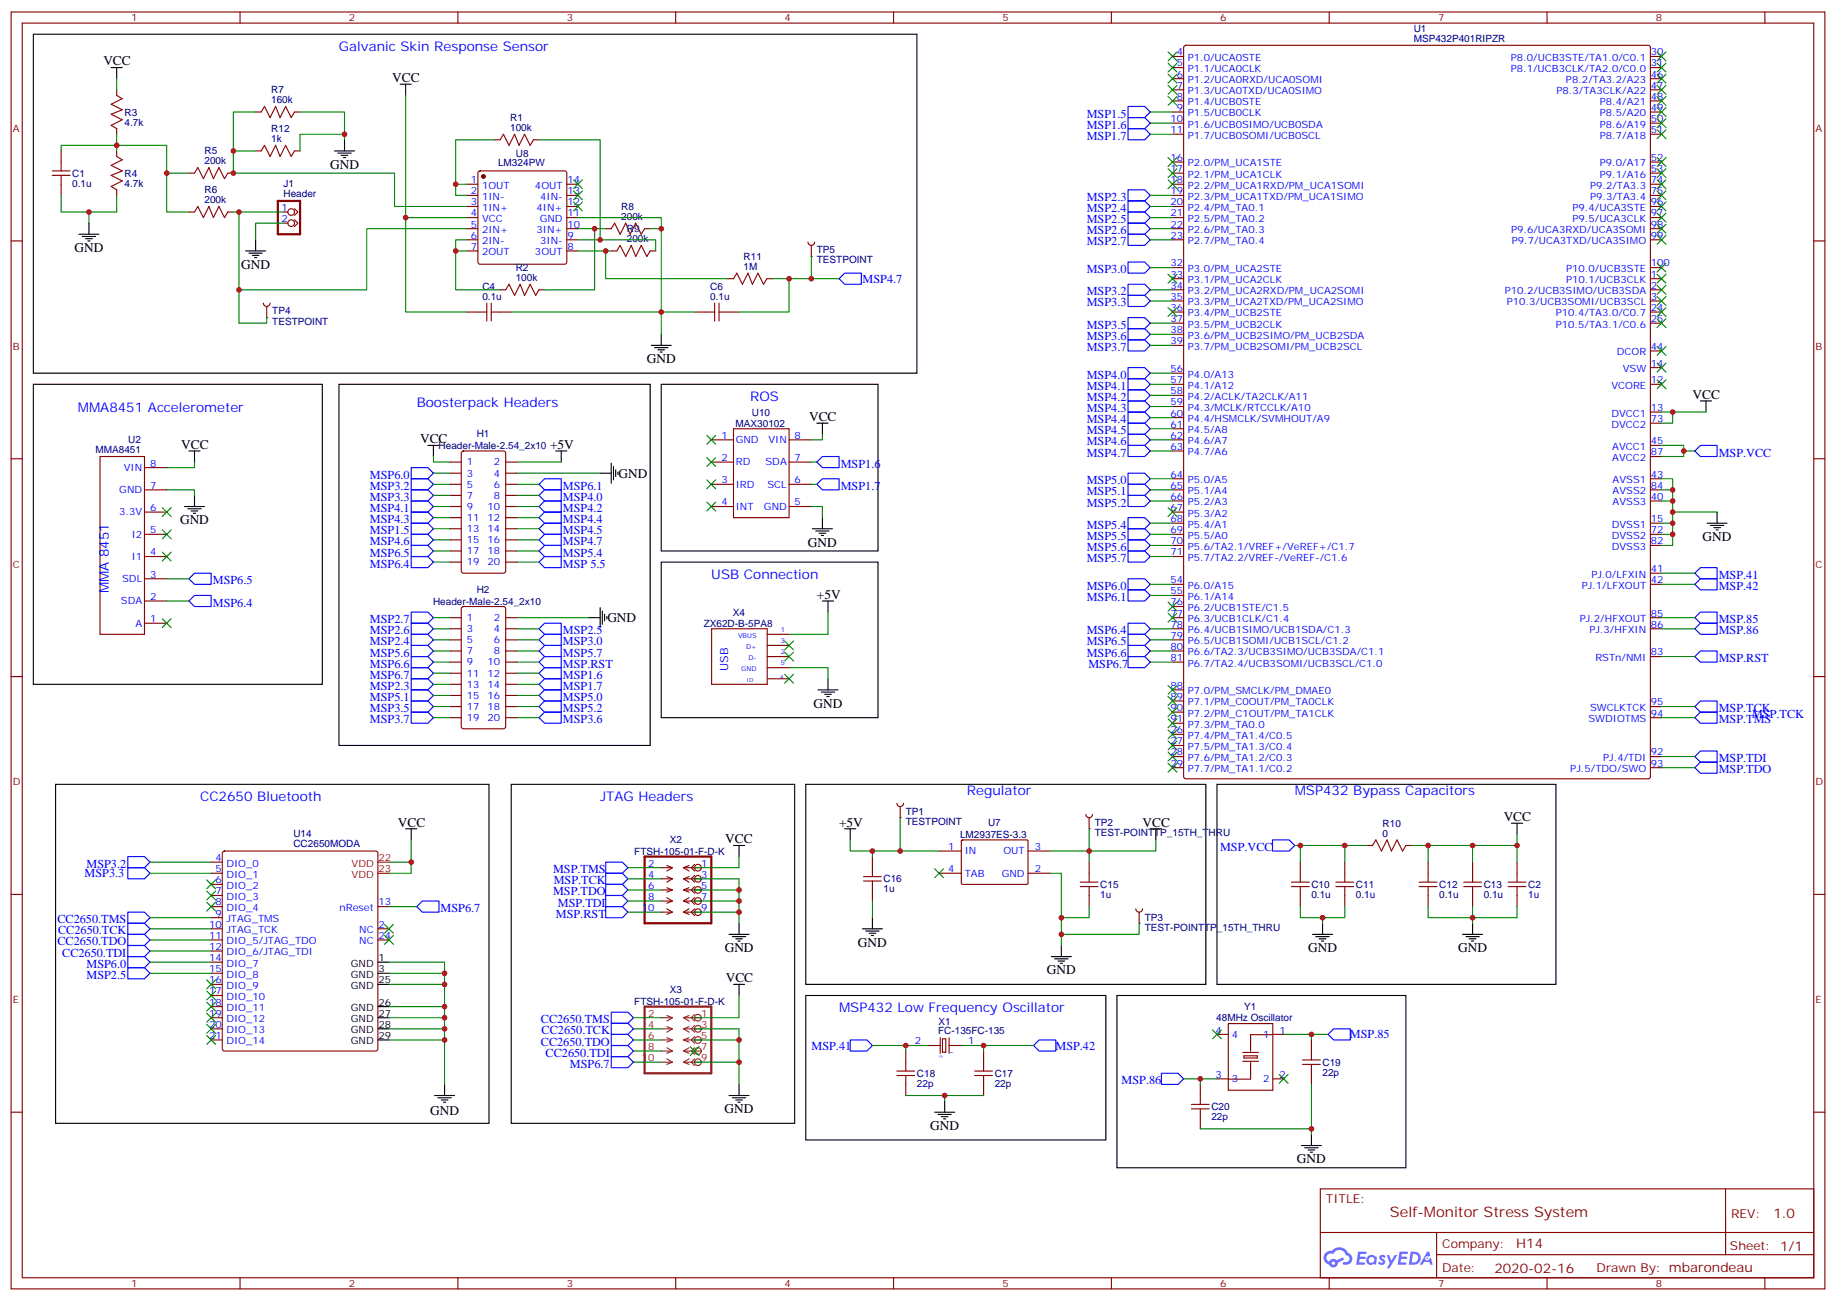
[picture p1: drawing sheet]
<svg xmlns="http://www.w3.org/2000/svg" width="583mm" height="413mm" viewBox="0 0 583 413" stroke-linecap="round" stroke-linejoin="round" font-family="sans-serif">
<defs><g id="words">
<text font-size="4.6" fill="#800" x="441.2" y="386.4">Self-Monitor Stress System</text>
<g font-size="4.2" fill="#00f">
<text x="107.6" y="16.2">Galvanic Skin Response Sensor</text>
<text x="24.7" y="130.8">MMA8451 Accelerometer</text>
<text x="132.3" y="129">Boosterpack Headers</text>
<text x="238.1" y="127.3">ROS</text>
<text x="225.8" y="183.7">USB Connection</text>
<text x="34.6" y="188.4" transform="rotate(-90 34.6 188.4)">MMA 8451</text>
<text x="63.5" y="254.3">CC2650 Bluetooth</text>
<text x="190.5" y="254.3">JTAG Headers</text>
<text x="306.9" y="252.5">Regulator</text>
<text x="411" y="252.5">MSP432 Bypass Capacitors</text>
<text x="266.3" y="321.3">MSP432 Low Frequency Oscillator</text>
</g>
<g font-size="4.2">
<text x="32.8" y="20.7">VCC</text>
<text x="124.5" y="26">VCC</text>
<text x="104.8" y="53.6">GND</text>
<text x="23.6" y="80">GND</text>
<text x="76.6" y="85.3">GND</text>
<text x="205.3" y="115.3">GND</text>
<text x="537.3" y="126.6">VCC</text>
<text x="256.8" y="133.6">VCC</text>
<text x="57.5" y="142.5">VCC</text>
<text x="133.3" y="140.7">VCC</text>
<text x="174.6" y="142.5">+5V</text>
<text x="196.3" y="151.7">GND</text>
<text x="57.1" y="166.4">GND</text>
<text x="256.5" y="173.5">GND</text>
<text x="540.5" y="171.7">GND</text>
<text x="259.3" y="190.1">+5V</text>
<text x="192.8" y="197.5">GND</text>
<text x="258.2" y="224.6">GND</text>
<text x="126.3" y="262.4">VCC</text>
<text x="266.3" y="262.4">+5V</text>
<text x="362.7" y="262.4">VCC</text>
<text x="477.3" y="260.6">VCC</text>
<text x="230.2" y="267.7">VCC</text>
<text x="230" y="302.3">GND</text>
<text x="272.3" y="300.5">GND</text>
<text x="415.2" y="302.3">GND</text>
<text x="462.8" y="302.3">GND</text>
<text x="230.4" y="311.8">VCC</text>
<text x="332.3" y="309.3">GND</text>
<text x="136.5" y="353.8">GND</text>
<text x="230" y="353.4">GND</text>
<text x="295.3" y="358.7">GND</text>
<text x="411.7" y="369.3">GND</text>
</g>
<g font-size="4.2" fill="#800">
<text x="562.9" y="386.7">1.0</text>
<text x="481.3" y="396.2">H14</text>
<text x="474.4" y="404">2020-02-16</text>
</g>
<g font-size="3.9" fill="#00f">
<text x="345" y="40.9">MSP1.6</text>
<text x="345" y="37.3">MSP1.5</text>
<text x="345" y="44.4">MSP1.7</text>
<text x="345" y="63.8">MSP2.3</text>
<text x="345" y="70.8">MSP2.5</text>
<text x="345" y="67.3">MSP2.4</text>
<text x="345" y="74.4">MSP2.6</text>
<text x="345" y="77.9">MSP2.7</text>
<text x="273.8" y="89.7">MSP4.7</text>
<text x="345" y="86.7">MSP3.0</text>
<text x="345" y="93.8">MSP3.2</text>
<text x="345" y="97.3">MSP3.3</text>
<text x="345" y="104.4">MSP3.5</text>
<text x="345" y="107.9">MSP3.6</text>
<text x="345" y="111.4">MSP3.7</text>
<text x="345" y="120.2">MSP4.0</text>
<text x="345" y="123.8">MSP4.1</text>
<text x="345" y="127.3">MSP4.2</text>
<text x="345" y="130.8">MSP4.3</text>
<text x="345" y="134.3">MSP4.4</text>
<text x="345" y="137.9">MSP4.5</text>
<text x="345" y="141.4">MSP4.6</text>
<text x="266.9" y="148.4">MSP1.6</text>
<text x="345" y="144.9">MSP4.7</text>
<text x="545.6" y="144.9">MSP.VCC</text>
<text x="117.4" y="152">MSP6.0</text>
<text x="117.4" y="155.5">MSP3.2</text>
<text x="178.7" y="155.5">MSP6.1</text>
<text x="266.9" y="155.5">MSP1.7</text>
<text x="345" y="153.7">MSP5.0</text>
<text x="117.4" y="159">MSP3.3</text>
<text x="178.7" y="159">MSP4.0</text>
<text x="345" y="157.3">MSP5.1</text>
<text x="345" y="160.8">MSP5.2</text>
<text x="117.4" y="162.6">MSP4.1</text>
<text x="117.4" y="166.1">MSP4.3</text>
<text x="178.7" y="166.1">MSP4.4</text>
<text x="178.7" y="162.6">MSP4.2</text>
<text x="345" y="167.9">MSP5.4</text>
<text x="117.4" y="169.6">MSP1.5</text>
<text x="117.4" y="173.1">MSP4.6</text>
<text x="178.7" y="173.1">MSP4.7</text>
<text x="178.7" y="169.6">MSP4.5</text>
<text x="345" y="171.4">MSP5.5</text>
<text x="117.4" y="176.7">MSP6.5</text>
<text x="178.7" y="176.7">MSP5.4</text>
<text x="345" y="174.9">MSP5.6</text>
<text x="345" y="178.4">MSP5.7</text>
<text x="67.6" y="185.5">MSP6.5</text>
<text x="117.4" y="180.2">MSP6.4</text>
<text x="178.7" y="180.2">MSP 5.5</text>
<text x="545.6" y="183.7">MSP.41</text>
<text x="345" y="187.3">MSP6.0</text>
<text x="345" y="190.8">MSP6.1</text>
<text x="545.6" y="187.3">MSP.42</text>
<text x="67.6" y="192.5">MSP6.4</text>
<text x="117.4" y="197.8">MSP2.7</text>
<text x="545.6" y="197.8">MSP.85</text>
<text x="117.4" y="201.4">MSP2.6</text>
<text x="178.7" y="201.4">MSP2.5</text>
<text x="345" y="201.4">MSP6.4</text>
<text x="545.6" y="201.4">MSP.86</text>
<text x="117.4" y="204.9">MSP2.4</text>
<text x="117.4" y="208.4">MSP5.6</text>
<text x="178.7" y="208.4">MSP5.7</text>
<text x="178.7" y="204.9">MSP3.0</text>
<text x="345" y="204.9">MSP6.5</text>
<text x="345" y="208.4">MSP6.6</text>
<text x="117.4" y="211.9">MSP6.6</text>
<text x="117.4" y="215.5">MSP6.7</text>
<text x="178.7" y="215.5">MSP1.6</text>
<text x="178.7" y="211.9">MSP.RST</text>
<text x="345.5" y="211.9">MSP6.7</text>
<text x="545.6" y="210.2">MSP.RST</text>
<text x="117.4" y="219">MSP2.3</text>
<text x="178.7" y="219">MSP1.7</text>
<text x="117.4" y="222.5">MSP5.1</text>
<text x="117.4" y="226.1">MSP3.5</text>
<text x="178.7" y="226.1">MSP5.2</text>
<text x="178.7" y="222.5">MSP5.0</text>
<text x="545.6" y="226.1">MSP.TCK</text>
<text x="556.2" y="227.8">MSP.TCK</text>
<text x="117.4" y="229.6">MSP3.7</text>
<text x="178.7" y="229.6">MSP3.6</text>
<text x="545.6" y="229.6">MSP.TMS</text>
<text x="545.6" y="241.9">MSP.TDI</text>
<text x="545.6" y="245.5">MSP.TDO</text>
<text x="27.5" y="275.4">MSP3.2</text>
<text x="387.3" y="270.2">MSP.VCC</text>
<text x="26.9" y="278.5">MSP3.3</text>
<text x="175.6" y="277.2">MSP.TMS</text>
<text x="175.8" y="280.7">MSP.TCK</text>
<text x="175.6" y="284.3">MSP.TDO</text>
<text x="177.1" y="287.8">MSP.TDI</text>
<text x="18.2" y="293.1">CC2650.TMS</text>
<text x="139.9" y="289.6">MSP6.7</text>
<text x="176.4" y="291.3">MSP.RST</text>
<text x="18.5" y="296.6">CC2650.TCK</text>
<text x="18.2" y="300.1">CC2650.TDO</text>
<text x="19.7" y="303.7">CC2650.TDI</text>
<text x="27.5" y="310.7">MSP2.5</text>
<text x="27.5" y="307.2">MSP6.0</text>
<text x="171.7" y="324.8">CC2650.TMS</text>
<text x="171.9" y="328.4">CC2650.TCK</text>
<text x="428.5" y="329.6">MSP.85</text>
<text x="171.7" y="331.9">CC2650.TDO</text>
<text x="173.2" y="335.4">CC2650.TDI</text>
<text x="257.6" y="333.2">MSP.41</text>
<text x="335" y="333.2">MSP.42</text>
<text x="180.9" y="338.9">MSP6.7</text>
<text x="356" y="344.2">MSP.86</text>
</g>
<g font-size="3.9" fill="#800">
<text x="420.9" y="382">TITLE:</text>
<text x="549.5" y="386.7">REV:</text>
<text x="457.8" y="396.2">Company:</text>
<text x="549.1" y="396.8">Sheet: 1/1</text>
<text x="457.8" y="403.9">Date:</text>
<text x="506.8" y="403.9">Drawn By: mbarondeau</text>
</g>
<text font-size="3.5" fill="#00f" x="231.2" y="213" transform="rotate(-90 231.2 213)">USB</text>
<g font-size="3.2" fill="#800">
<text x="41.6" y="6.8">1</text>
<text x="110.8" y="6.8">2</text>
<text x="179.9" y="6.8">3</text>
<text x="249.1" y="6.8">4</text>
<text x="318.2" y="6.8">5</text>
<text x="387.3" y="6.8">6</text>
<text x="456.5" y="6.8">7</text>
<text x="525.6" y="6.8">8</text>
<text x="4.1" y="41.9">A</text>
<text x="576.3" y="41.9">A</text>
<text x="4.1" y="111.1">B</text>
<text x="576.3" y="111.1">B</text>
<text x="4.1" y="180.2">C</text>
<text x="576.3" y="180.2">C</text>
<text x="4.1" y="249.3">D</text>
<text x="576.3" y="249.3">D</text>
<text x="4.1" y="318.5">E</text>
<text x="576.3" y="318.5">E</text>
<text x="41.6" y="408.6">1</text>
<text x="110.8" y="408.6">2</text>
<text x="179.9" y="408.6">3</text>
<text x="249.1" y="408.6">4</text>
<text x="318.2" y="408.6">5</text>
<text x="387.3" y="408.6">6</text>
<text x="456.5" y="408.6">7</text>
<text x="525.6" y="408.6">8</text>
</g>
<g font-size="3.2" fill="#000080">
<text x="448.7" y="10.2">U1</text>
<text x="448.7" y="13.3">MSP432P401RIPZR</text>
<text x="86.1" y="29.6">R7</text>
<text x="86.1" y="32.7">160k</text>
<text x="39.5" y="39.9">4.7k</text>
<text x="39.5" y="36.7">R3</text>
<text x="86.1" y="42">R12</text>
<text x="161.9" y="41.6">100k</text>
<text x="161.9" y="38.4">R1</text>
<text x="86.1" y="45.1">1k</text>
<text x="64.9" y="52.1">200k</text>
<text x="64.9" y="48.9">R5</text>
<text x="158.1" y="52.6">LM324PW</text>
<text x="163.8" y="50">U8</text>
<text x="22.9" y="59.3">0.1u</text>
<text x="22.9" y="56.1">C1</text>
<text x="39.5" y="59.3">4.7k</text>
<text x="39.5" y="56.1">R4</text>
<text x="90" y="59.3">J1</text>
<text x="64.9" y="64.5">200k</text>
<text x="64.9" y="61.3">R6</text>
<text x="90" y="62.6">Header</text>
<text x="197.2" y="69.8">200k</text>
<text x="197.2" y="66.7">R8</text>
<text x="199" y="76.8">200k</text>
<text x="199" y="73.7">R9</text>
<text x="236" y="82.5">R11</text>
<text x="259.3" y="83.6">TESTPOINT</text>
<text x="259.3" y="80.4">TP5</text>
<text x="163.7" y="89.2">100k</text>
<text x="163.7" y="86.1">R2</text>
<text x="236" y="85.7">1M</text>
<text x="153.1" y="95.2">0.1u</text>
<text x="153.1" y="92.1">C4</text>
<text x="225.4" y="95.2">0.1u</text>
<text x="225.4" y="92.1">C6</text>
<text x="86.4" y="99.8">TP4</text>
<text x="86.4" y="103">TESTPOINT</text>
<text x="238.6" y="132">U10</text>
<text x="233.5" y="135.5">MAX30102</text>
<text x="30.3" y="143.8">MMA8451</text>
<text x="40.7" y="140.5">U2</text>
<text x="139.2" y="142.6">Header-Male-2.54_2x10</text>
<text x="151.3" y="138.8">H1</text>
<text x="137.5" y="191.9">Header-Male-2.54_2x10</text>
<text x="151.3" y="188.2">H2</text>
<text x="232.6" y="195.4">X4</text>
<text x="223.4" y="199">ZX62D-B-5PA8</text>
<text x="287.5" y="261.8">TESTPOINT</text>
<text x="287.5" y="258.6">TP1</text>
<text x="313.6" y="262.2">U7</text>
<text x="347.5" y="262.3">TP2</text>
<text x="438.9" y="262.5">R10</text>
<text x="93.1" y="269">CC2650MODA</text>
<text x="93.1" y="265.8">U14</text>
<text x="212.6" y="267.7">X2</text>
<text x="304.8" y="266">LM2937ES-3.3</text>
<text x="347.5" y="265.5">TEST-POINTTP_15TH_THRU</text>
<text x="438.9" y="265.6">0</text>
<text x="201.3" y="271.3">FTSH-105-01-F-D-K</text>
<text x="280.5" y="280.1">C16</text>
<text x="349.2" y="281.9">C15</text>
<text x="416.3" y="281.9">C10</text>
<text x="430.4" y="281.9">C11</text>
<text x="456.8" y="281.9">C12</text>
<text x="471" y="281.9">C13</text>
<text x="485.1" y="281.9">C2</text>
<text x="280.5" y="283.3">1u</text>
<text x="349.2" y="285.1">1u</text>
<text x="416.3" y="285">0.1u</text>
<text x="430.4" y="285">0.1u</text>
<text x="456.8" y="285">0.1u</text>
<text x="471" y="285">0.1u</text>
<text x="485.1" y="285">1u</text>
<text x="363.4" y="292.3">TP3</text>
<text x="363.4" y="295.5">TEST-POINTTP_15TH_THRU</text>
<text x="212.6" y="315.3">X3</text>
<text x="201.3" y="318.9">FTSH-105-01-F-D-K</text>
<text x="394.9" y="320.7">Y1</text>
<text x="297.8" y="328.4">FC-135FC-135</text>
<text x="297.9" y="325.2">X1</text>
<text x="386.1" y="324.2">48MHz Oscillator</text>
<text x="291" y="341.9">C18</text>
<text x="315.7" y="341.9">C17</text>
<text x="419.8" y="341.5">22p</text>
<text x="419.8" y="338.3">C19</text>
<text x="291" y="345">22p</text>
<text x="315.7" y="345">22p</text>
<text x="384.5" y="352.4">C20</text>
<text x="384.5" y="355.6">22p</text>
</g>
<g font-size="3.2" fill="#00f">
<text x="373.5" y="17.6">4</text>
<text x="524.1" y="17.6">30</text>
<text x="373.5" y="21.1">5</text>
<text x="377" y="19.3">P1.0/UCA0STE</text>
<text x="377" y="22.9">P1.1/UCA0CLK</text>
<text x="479.5" y="22.9">P8.1/UCB3CLK/TA2.0/C0.0</text>
<text x="479.6" y="19.3">P8.0/UCB3STE/TA1.0/C0.1</text>
<text x="524.1" y="21.1">31</text>
<text x="373.5" y="24.6">6</text>
<text x="373.5" y="28.2">7</text>
<text x="377" y="26.4">P1.2/UCA0RXD/UCA0SOMI</text>
<text x="377" y="29.9">P1.3/UCA0TXD/UCA0SIMO</text>
<text x="494.1" y="29.9">P8.3/TA3CLK/A22</text>
<text x="497.1" y="26.4">P8.2/TA3.2/A23</text>
<text x="524.1" y="24.6">46</text>
<text x="524.1" y="28.2">47</text>
<text x="373.5" y="31.7">8</text>
<text x="373.5" y="35.2">9</text>
<text x="377" y="33.4">P1.4/UCB0STE</text>
<text x="507.8" y="33.4">P8.4/A21</text>
<text x="524.1" y="31.7">48</text>
<text x="524.1" y="35.2">49</text>
<text x="371.5" y="38.7">10</text>
<text x="377" y="37">P1.5/UCB0CLK</text>
<text x="377" y="40.5">P1.6/UCB0SIMO/UCB0SDA</text>
<text x="507.8" y="37">P8.5/A20</text>
<text x="507.8" y="40.5">P8.6/A19</text>
<text x="524.1" y="38.7">50</text>
<text x="371.5" y="42.3">11</text>
<text x="377" y="44">P1.7/UCB0SOMI/UCB0SCL</text>
<text x="507.8" y="44">P8.7/A18</text>
<text x="524.1" y="42.3">51</text>
<text x="371.5" y="51.1">16</text>
<text x="377" y="52.8">P2.0/PM_UCA1STE</text>
<text x="507.8" y="52.8">P9.0/A17</text>
<text x="524.1" y="51.1">52</text>
<text x="149.5" y="58.1">1</text>
<text x="153" y="59.9">1OUT</text>
<text x="169.8" y="59.9">4OUT</text>
<text x="180.1" y="58.1">14</text>
<text x="371.5" y="54.6">17</text>
<text x="371.5" y="58.1">18</text>
<text x="377" y="56.4">P2.1/PM_UCA1CLK</text>
<text x="377" y="59.9">P2.2/PM_UCA1RXD/PM_UCA1SOMI</text>
<text x="504.7" y="59.9">P9.2/TA3.3</text>
<text x="507.8" y="56.4">P9.1/A16</text>
<text x="524.1" y="54.6">53</text>
<text x="524.1" y="58.1">74</text>
<text x="149.5" y="61.7">2</text>
<text x="149.5" y="65.2">3</text>
<text x="153" y="63.4">1IN-</text>
<text x="171.4" y="63.4">4IN-</text>
<text x="180.1" y="65.2">12</text>
<text x="180.1" y="61.7">13</text>
<text x="371.5" y="61.7">19</text>
<text x="371.5" y="65.2">20</text>
<text x="377" y="63.4">P2.3/PM_UCA1TXD/PM_UCA1SIMO</text>
<text x="504.7" y="63.4">P9.3/TA3.4</text>
<text x="524.1" y="61.7">75</text>
<text x="524.1" y="65.2">96</text>
<text x="89.4" y="67">1</text>
<text x="89.4" y="70.5">2</text>
<text x="149.5" y="68.7">4</text>
<text x="153" y="67">1IN+</text>
<text x="153" y="70.5">VCC</text>
<text x="170.3" y="67">4IN+</text>
<text x="171.3" y="70.5">GND</text>
<text x="180.1" y="68.7">11</text>
<text x="371.5" y="68.7">21</text>
<text x="377" y="67">P2.4/PM_TA0.1</text>
<text x="377" y="70.5">P2.5/PM_TA0.2</text>
<text x="499.1" y="70.5">P9.5/UCA3CLK</text>
<text x="499.2" y="67">P9.4/UCA3STE</text>
<text x="524.1" y="68.7">97</text>
<text x="149.5" y="72.2">5</text>
<text x="149.5" y="75.8">6</text>
<text x="153" y="74">2IN+</text>
<text x="153" y="77.5">2IN-</text>
<text x="170.3" y="74">3IN+</text>
<text x="171.4" y="77.5">3IN-</text>
<text x="180.1" y="75.8">9</text>
<text x="180.1" y="72.2">10</text>
<text x="371.5" y="72.2">22</text>
<text x="371.5" y="75.8">23</text>
<text x="377" y="74">P2.6/PM_TA0.3</text>
<text x="377" y="77.5">P2.7/PM_TA0.4</text>
<text x="479.6" y="74">P9.6/UCA3RXD/UCA3SOMI</text>
<text x="479.9" y="77.5">P9.7/UCA3TXD/UCA3SIMO</text>
<text x="524.1" y="72.2">98</text>
<text x="524.1" y="75.8">99</text>
<text x="149.5" y="79.3">7</text>
<text x="153" y="81.1">2OUT</text>
<text x="169.8" y="81.1">3OUT</text>
<text x="180.1" y="79.3">8</text>
<text x="371.5" y="84.6">32</text>
<text x="371.5" y="88.1">33</text>
<text x="377" y="86.4">P3.0/PM_UCA2STE</text>
<text x="377" y="89.9">P3.1/PM_UCA2CLK</text>
<text x="497.1" y="89.9">P10.1/UCB3CLK</text>
<text x="497.2" y="86.4">P10.0/UCB3STE</text>
<text x="524.1" y="88.1">1</text>
<text x="524.1" y="84.6">100</text>
<text x="371.5" y="91.7">34</text>
<text x="371.5" y="95.2">35</text>
<text x="377" y="93.4">P3.2/PM_UCA2RXD/PM_UCA2SOMI</text>
<text x="477.7" y="93.4">P10.2/UCB3SIMO/UCB3SDA</text>
<text x="524.1" y="91.7">2</text>
<text x="524.1" y="95.2">3</text>
<text x="371.5" y="98.7">36</text>
<text x="377" y="96.9">P3.3/PM_UCA2TXD/PM_UCA2SIMO</text>
<text x="377" y="100.5">P3.4/PM_UCB2STE</text>
<text x="478.3" y="96.9">P10.3/UCB3SOMI/UCB3SCL</text>
<text x="493.9" y="100.5">P10.4/TA3.0/C0.7</text>
<text x="524.1" y="98.7">24</text>
<text x="371.5" y="102.2">37</text>
<text x="371.5" y="105.8">38</text>
<text x="377" y="104">P3.5/PM_UCB2CLK</text>
<text x="377" y="107.5">P3.6/PM_UCB2SIMO/PM_UCB2SDA</text>
<text x="493.9" y="104">P10.5/TA3.1/C0.6</text>
<text x="524.1" y="102.2">25</text>
<text x="371.5" y="109.3">39</text>
<text x="377" y="111.1">P3.7/PM_UCB2SOMI/PM_UCB2SCL</text>
<text x="513.2" y="112.8">DCOR</text>
<text x="524.1" y="111.1">44</text>
<text x="371.5" y="118.1">56</text>
<text x="377" y="119.9">P4.0/A13</text>
<text x="515.1" y="118.1">VSW</text>
<text x="524.1" y="116.3">14</text>
<text x="371.5" y="121.6">57</text>
<text x="371.5" y="125.2">58</text>
<text x="377" y="123.4">P4.1/A12</text>
<text x="511.5" y="123.4">VCORE</text>
<text x="524.1" y="121.6">12</text>
<text x="371.5" y="128.7">59</text>
<text x="377" y="126.9">P4.2/ACLK/TA2CLK/A11</text>
<text x="377" y="130.5">P4.3/MCLK/RTCCLK/A10</text>
<text x="524.1" y="130.5">13</text>
<text x="371.5" y="132.2">60</text>
<text x="371.5" y="135.7">61</text>
<text x="377" y="134">P4.4/HSMCLK/SVMHOUT/A9</text>
<text x="377" y="137.5">P4.5/A8</text>
<text x="511.5" y="132.2">DVCC1</text>
<text x="511.5" y="135.7">DVCC2</text>
<text x="524.1" y="134">73</text>
<text x="229.1" y="139.3">1</text>
<text x="233.5" y="140.7">GND</text>
<text x="243.9" y="140.7">VIN</text>
<text x="252.2" y="139.3">8</text>
<text x="371.5" y="139.3">62</text>
<text x="371.5" y="142.8">63</text>
<text x="377" y="141">P4.6/A7</text>
<text x="511.8" y="142.8">AVCC1</text>
<text x="524.1" y="141">45</text>
<text x="39.3" y="149.5">VIN</text>
<text x="47.6" y="148.1">8</text>
<text x="148.2" y="147.7">1</text>
<text x="156.7" y="147.7">2</text>
<text x="229.1" y="146.3">2</text>
<text x="233.5" y="147.7">RD</text>
<text x="243" y="147.7">SDA</text>
<text x="252.2" y="146.3">7</text>
<text x="377" y="144.6">P4.7/A6</text>
<text x="511.8" y="146.3">AVCC2</text>
<text x="524.1" y="144.6">87</text>
<text x="47.6" y="155.2">7</text>
<text x="148.2" y="154.8">5</text>
<text x="148.2" y="151.3">3</text>
<text x="156.7" y="154.8">6</text>
<text x="156.7" y="151.3">4</text>
<text x="229.1" y="153.4">3</text>
<text x="233.5" y="154.8">IRD</text>
<text x="243.6" y="154.8">SCL</text>
<text x="252.2" y="153.4">6</text>
<text x="371.5" y="151.6">64</text>
<text x="371.5" y="155.2">65</text>
<text x="377" y="153.4">P5.0/A5</text>
<text x="511.9" y="153.4">AVSS1</text>
<text x="524.1" y="151.6">43</text>
<text x="524.1" y="155.2">84</text>
<text x="37.9" y="156.6">GND</text>
<text x="148.2" y="161.9">9</text>
<text x="148.2" y="158.3">7</text>
<text x="154.7" y="161.9">10</text>
<text x="156.7" y="158.3">8</text>
<text x="229.1" y="160.4">4</text>
<text x="233.5" y="161.9">INT</text>
<text x="242.5" y="161.9">GND</text>
<text x="252.2" y="160.4">5</text>
<text x="371.5" y="158.7">66</text>
<text x="377" y="156.9">P5.1/A4</text>
<text x="377" y="160.4">P5.2/A3</text>
<text x="511.9" y="160.4">AVSS3</text>
<text x="511.9" y="156.9">AVSS2</text>
<text x="524.1" y="158.7">40</text>
<text x="37.8" y="163.6">3.3V</text>
<text x="47.6" y="162.2">6</text>
<text x="148.2" y="165.4">11</text>
<text x="154.7" y="165.4">12</text>
<text x="371.5" y="162.2">67</text>
<text x="371.5" y="165.7">68</text>
<text x="377" y="164">P5.3/A2</text>
<text x="377" y="167.5">P5.4/A1</text>
<text x="511.6" y="167.5">DVSS1</text>
<text x="524.1" y="165.7">15</text>
<text x="41.8" y="170.7">I2</text>
<text x="47.6" y="169.3">5</text>
<text x="148.2" y="172.4">15</text>
<text x="148.2" y="168.9">13</text>
<text x="154.7" y="172.4">16</text>
<text x="154.7" y="168.9">14</text>
<text x="371.5" y="169.3">69</text>
<text x="371.5" y="172.8">70</text>
<text x="377" y="171">P5.5/A0</text>
<text x="511.6" y="171">DVSS2</text>
<text x="524.1" y="169.3">72</text>
<text x="524.1" y="172.8">82</text>
<text x="41.8" y="177.7">I1</text>
<text x="47.6" y="176.3">4</text>
<text x="148.2" y="179.5">19</text>
<text x="148.2" y="176">17</text>
<text x="154.7" y="179.5">20</text>
<text x="154.7" y="176">18</text>
<text x="371.5" y="176.3">71</text>
<text x="377" y="174.6">P5.6/TA2.1/VREF+/VeREF+/C1.7</text>
<text x="377" y="178.1">P5.7/TA2.2/VREF-/VeREF-/C1.6</text>
<text x="511.6" y="174.6">DVSS3</text>
<text x="38.8" y="184.8">SDL</text>
<text x="47.6" y="183.4">3</text>
<text x="371.5" y="185.1">54</text>
<text x="505.1" y="183.4">PJ.0/LFXIN</text>
<text x="524.1" y="181.6">41</text>
<text x="524.1" y="185.1">42</text>
<text x="38.4" y="191.8">SDA</text>
<text x="47.6" y="190.4">2</text>
<text x="371.5" y="188.7">55</text>
<text x="377" y="186.9">P6.0/A15</text>
<text x="377" y="190.4">P6.1/A14</text>
<text x="502.1" y="186.9">PJ.1/LFXOUT</text>
<text x="47.6" y="197.5">1</text>
<text x="148.2" y="197.1">1</text>
<text x="156.7" y="197.1">2</text>
<text x="371.5" y="192.2">76</text>
<text x="371.5" y="195.7">77</text>
<text x="377" y="194">P6.2/UCB1STE/C1.5</text>
<text x="377" y="197.5">P6.3/UCB1CLK/C1.4</text>
<text x="501.4" y="197.5">PJ.2/HFXOUT</text>
<text x="524.1" y="195.7">85</text>
<text x="43" y="198.9">A</text>
<text x="148.2" y="200.7">3</text>
<text x="156.7" y="200.7">4</text>
<text x="371.5" y="199.2">78</text>
<text x="371.5" y="202.8">79</text>
<text x="377" y="201">P6.4/UCB1SIMO/UCB1SDA/C1.3</text>
<text x="504.5" y="201">PJ.3/HFXIN</text>
<text x="524.1" y="199.2">86</text>
<text x="148.2" y="207.7">7</text>
<text x="148.2" y="204.2">5</text>
<text x="156.7" y="207.7">8</text>
<text x="156.7" y="204.2">6</text>
<text x="371.5" y="206.3">80</text>
<text x="371.5" y="209.8">81</text>
<text x="377" y="204.5">P6.5/UCB1SOMI/UCB1SCL/C1.2</text>
<text x="377" y="208.1">P6.6/TA2.3/UCB3SIMO/UCB3SDA/C1.1</text>
<text x="506.4" y="209.8">RSTn/NMI</text>
<text x="524.1" y="208.1">83</text>
<text x="148.2" y="214.8">11</text>
<text x="148.2" y="211.2">9</text>
<text x="154.7" y="214.8">12</text>
<text x="154.7" y="211.2">10</text>
<text x="377" y="211.6">P6.7/TA2.4/UCB3SOMI/UCB3SCL/C1.0</text>
<text x="148.2" y="221.8">15</text>
<text x="148.2" y="218.3">13</text>
<text x="154.7" y="221.8">16</text>
<text x="154.7" y="218.3">14</text>
<text x="371.5" y="218.7">88</text>
<text x="377" y="220.4">P7.0/PM_SMCLK/PM_DMAE0</text>
<text x="148.2" y="225.4">17</text>
<text x="154.7" y="225.4">18</text>
<text x="371.5" y="222.2">89</text>
<text x="371.5" y="225.7">90</text>
<text x="377" y="223.9">P7.1/PM_C0OUT/PM_TA0CLK</text>
<text x="377" y="227.5">P7.2/PM_C1OUT/PM_TA1CLK</text>
<text x="504.7" y="225.7">SWCLKTCK</text>
<text x="524.1" y="227.5">94</text>
<text x="524.1" y="223.9">95</text>
<text x="148.2" y="228.9">19</text>
<text x="154.7" y="228.9">20</text>
<text x="371.5" y="232.8">26</text>
<text x="371.5" y="229.2">91</text>
<text x="377" y="231">P7.3/PM_TA0.0</text>
<text x="504.2" y="229.2">SWDIOTMS</text>
<text x="371.5" y="236.3">27</text>
<text x="371.5" y="239.8">28</text>
<text x="377" y="234.5">P7.4/PM_TA1.4/C0.5</text>
<text x="377" y="238.1">P7.5/PM_TA1.3/C0.4</text>
<text x="524.1" y="239.8">92</text>
<text x="371.5" y="243.3">29</text>
<text x="377" y="241.6">P7.6/PM_TA1.2/C0.3</text>
<text x="377" y="245.1">P7.7/PM_TA1.1/C0.2</text>
<text x="498.5" y="245.1">PJ.5/TDO/SWO</text>
<text x="508.9" y="241.6">PJ.4/TDI</text>
<text x="524.1" y="243.3">93</text>
<text x="301" y="269.8">1</text>
<text x="328.4" y="269.8">3</text>
<text x="68.4" y="273.3">4</text>
<text x="71.9" y="275.1">DIO_0</text>
<text x="205.8" y="275.1">2</text>
<text x="222.6" y="275.1">1</text>
<text x="306.2" y="271.2">IN</text>
<text x="318.5" y="271.2">OUT</text>
<text x="68.4" y="276.9">5</text>
<text x="68.4" y="280.4">6</text>
<text x="71.9" y="278.6">DIO_1</text>
<text x="205.8" y="278.6">4</text>
<text x="222.6" y="278.6">3</text>
<text x="301" y="276.9">4</text>
<text x="306.2" y="278.3">TAB</text>
<text x="318" y="278.3">GND</text>
<text x="328.4" y="276.9">2</text>
<text x="68.4" y="283.9">7</text>
<text x="68.4" y="287.4">8</text>
<text x="71.9" y="282.2">DIO_2</text>
<text x="71.9" y="285.7">DIO_3</text>
<text x="120.1" y="287.4">13</text>
<text x="205.8" y="282.2">6</text>
<text x="205.8" y="285.7">8</text>
<text x="222.6" y="282.2">5</text>
<text x="222.6" y="285.7">7</text>
<text x="68.4" y="291">9</text>
<text x="71.9" y="289.2">DIO_4</text>
<text x="71.9" y="292.7">JTAG_TMS</text>
<text x="107.7" y="289.2">nReset</text>
<text x="203.8" y="289.2">10</text>
<text x="222.6" y="289.2">9</text>
<text x="66.3" y="294.5">10</text>
<text x="66.3" y="298">11</text>
<text x="71.9" y="296.3">JTAG_TCK</text>
<text x="71.9" y="299.8">DIO_5/JTAG_TDO</text>
<text x="114" y="296.3">NC</text>
<text x="114" y="299.8">NC</text>
<text x="120.1" y="294.5">2</text>
<text x="120.1" y="298">24</text>
<text x="66.3" y="301.6">12</text>
<text x="66.3" y="305.1">14</text>
<text x="71.9" y="303.3">DIO_6/JTAG_TDI</text>
<text x="66.3" y="308.6">15</text>
<text x="71.9" y="306.8">DIO_7</text>
<text x="71.9" y="310.4">DIO_8</text>
<text x="66.3" y="312.1">16</text>
<text x="66.3" y="315.7">17</text>
<text x="71.9" y="313.9">DIO_9</text>
<text x="71.9" y="317.4">DIO_10</text>
<text x="66.3" y="319.2">18</text>
<text x="66.3" y="322.7">19</text>
<text x="71.9" y="321">DIO_11</text>
<text x="66.3" y="326.2">20</text>
<text x="66.3" y="329.8">21</text>
<text x="71.9" y="324.5">DIO_12</text>
<text x="71.9" y="328">DIO_13</text>
<text x="385.8" y="328.1">4</text>
<text x="391" y="329.5">4</text>
<text x="400.9" y="329.5">1</text>
<text x="406.1" y="328.1">1</text>
<text x="71.9" y="331.5">DIO_14</text>
<text x="290.4" y="331.5">2</text>
<text x="307.3" y="331.5">1</text>
<text x="385.8" y="342.2">3</text>
<text x="391" y="343.6">3</text>
<text x="400.9" y="343.6">2</text>
<text x="406.1" y="342.2">2</text>
</g>
<g font-size="3.2" fill="#f00">
<text x="111.6" y="275.1">VDD</text>
<text x="120.1" y="273.3">22</text>
<text x="111.6" y="278.6">VDD</text>
<text x="120.1" y="276.9">23</text>
</g>
<g font-size="3.2">
<text x="120.1" y="305.1">1</text>
<text x="111.4" y="306.8">GND</text>
<text x="111.4" y="310.4">GND</text>
<text x="120.1" y="308.6">3</text>
<text x="111.4" y="313.9">GND</text>
<text x="120.1" y="312.1">25</text>
<text x="111.4" y="321">GND</text>
<text x="120.1" y="319.2">26</text>
<text x="120.1" y="322.7">27</text>
<text x="111.4" y="324.5">GND</text>
<text x="111.4" y="328">GND</text>
<text x="120.1" y="326.2">28</text>
<text x="120.1" y="329.8">29</text>
<text x="111.4" y="331.5">GND</text>
</g>
<g font-size="3.2" fill="#8d2323">
<text x="205.8" y="322.7">2</text>
<text x="222.6" y="322.7">1</text>
<text x="205.8" y="326.2">4</text>
<text x="205.8" y="329.8">6</text>
<text x="222.6" y="326.2">3</text>
<text x="222.6" y="329.8">5</text>
<text x="205.8" y="333.3">8</text>
<text x="222.6" y="333.3">7</text>
<text x="203.8" y="336.8">10</text>
<text x="222.6" y="336.8">9</text>
</g>
<g font-size="2.1" fill="#00f">
<text x="234.3" y="202.4">VBUS</text>
<text x="247.8" y="200.7">1</text>
<text x="236.8" y="205.9">D+</text>
<text x="237.6" y="209.5">D-</text>
<text x="247.8" y="204.2">3</text>
<text x="247.8" y="207.7">2</text>
<text x="235.3" y="213">GND</text>
<text x="247.8" y="211.3">5</text>
</g>
<g font-size="1.8" fill="#00f">
<text x="247.6" y="215.5">4</text>
<text x="237.1" y="216.5">ID</text>
</g>
<g font-size="1.4" fill="#00f">
<text x="299.2" y="335.8" transform="rotate(-90 299.2 335.8)">2</text>
<text x="302.7" y="334.7" transform="rotate(-90 302.7 334.7)">1</text>
</g>
</g></defs>
<path d="M10.6 10.9h280.4v107.6h-280.4zM10.6 122h91.7v95.2h-91.7zM107.6 122h98.8v114.6h-98.8zM209.9 122h68.8v52.9h-68.8zM209.9 178.4h68.8v49.4h-68.8zM17.6 249h137.6v107.6h-137.6zM162.3 249h89.9v107.6h-89.9zM255.8 249h127v63.5h-127zM386.3 249h107.6v63.5h-107.6zM255.8 316h95.2v45.9h-95.2zM354.5 316h91.8v54.7h-91.8z" fill="none" stroke="#000" stroke-width=".35"/>
<g fill="none" stroke="#870000" stroke-width=".35">
<path d="M372.2 17.9h3.5M375.9 14.6l.5-.2h146.8l.6 .4 .1 231.7-.5 .7h-147l-.6-.4-.1-231.7zM523.9 17.9h3.5M372.2 21.4h3.5M372.2 25h3.5M372.2 28.5h3.5M372.2 32h3.5M372.2 35.6h3.5M372.2 39.1h3.5M523.9 21.4h3.5M523.9 25h3.5M523.9 28.5h3.5"/>
<path d="M523.9 32h3.5M523.9 35.6h3.5M523.9 39.1h3.5M148.2 58.5h3.5M151.9 54.5l.5-.2h26.8l.5 .2 .2 .5v28.2l-.2 .5-.5 .2h-26.8l-.5-.2-.2-.5v-28.2zM179.9 58.5h3.5M372.2 42.6h3.5M372.2 51.4h3.5M372.2 55h3.5M372.2 58.5h3.5M523.9 42.6h3.5M523.9 51.4h3.5"/>
<path d="M523.9 55h3.5M523.9 58.5h3.5M90 67.3h1.4M90 70.8h1.4M93.5 66.3l1 1-1 1.1M93.5 69.8l1 1-1 1.1M148.2 62h3.5M148.2 65.5h3.5M148.2 69.1h3.5M148.2 72.6h3.5M148.2 76.1h3.5M148.2 79.7h3.5"/>
<path d="M179.9 62h3.5M179.9 65.5h3.5M179.9 69.1h3.5M179.9 72.6h3.5M179.9 76.1h3.5M179.9 79.7h3.5M372.2 62h3.5M372.2 65.5h3.5M372.2 69.1h3.5M372.2 72.6h3.5M372.2 76.1h3.5M523.9 62h3.5"/>
<path d="M523.9 65.5h3.5M523.9 69.1h3.5M523.9 72.6h3.5M523.9 76.1h3.5M372.2 88.5h3.5M372.2 92h3.5M372.2 95.5h3.5M372.2 99.1h3.5M372.2 84.9h3.5M523.9 88.5h3.5M523.9 92h3.5M523.9 95.5h3.5"/>
<path d="M523.9 99.1h3.5M523.9 84.9h3.5M372.2 102.6h3.5M372.2 106.1h3.5M372.2 109.6h3.5M372.2 118.5h3.5M523.9 116.7h3.5M523.9 102.6h3.5M523.9 111.4h3.5M225.8 139.6h7M232.8 136.1h17.7v28.2h-17.7zM250.5 139.6h7"/>
<path d="M372.2 122h3.5M372.2 125.5h3.5M372.2 129h3.5M372.2 132.6h3.5M372.2 136.1h3.5M372.2 139.6h3.5M523.9 122h3.5M523.9 130.8h3.5M523.9 134.3h3.5M225.8 146.7h7M225.8 153.7h7M250.5 146.7h7"/>
<path d="M250.5 153.7h7M372.2 159h3.5M372.2 152h3.5M372.2 143.2h3.5M372.2 155.5h3.5M523.9 159h3.5M523.9 152h3.5M523.9 141.4h3.5M523.9 155.5h3.5M523.9 144.9h3.5M225.8 160.8h7M250.5 160.8h7"/>
<path d="M372.2 166.1h3.5M372.2 162.6h3.5M372.2 169.6h3.5M372.2 173.1h3.5M372.2 176.7h3.5M523.9 166.1h3.5M523.9 169.6h3.5M523.9 173.1h3.5M372.2 185.5h3.5M372.2 189h3.5M372.2 192.5h3.5M372.2 196.1h3.5"/>
<path d="M372.2 199.6h3.5M523.9 182h3.5M523.9 185.5h3.5M523.9 196.1h3.5M523.9 199.6h3.5M372.2 203.1h3.5M372.2 206.7h3.5M372.2 210.2h3.5M372.2 219h3.5M523.9 208.4h3.5M372.2 233.1h3.5M372.2 236.6h3.5"/>
<path d="M372.2 222.5h3.5M372.2 226.1h3.5M372.2 229.6h3.5M523.9 227.8h3.5M523.9 224.3h3.5M372.2 240.2h3.5M372.2 243.7h3.5M523.9 240.2h3.5M523.9 243.7h3.5M294.6 331.9h3.8M298.4 329.4v5M299.2 329.8h1v4.2h-1z"/>
<path d="M301.3 331.9h3.9M301.3 329.4v5"/>
<circle cx="92.4" cy="67.3" r="1.06"/>
<circle cx="92.4" cy="70.8" r="1.06"/>
</g>
<circle cx="153.5" cy="56" r=".53" fill="#870000" stroke="#870000" stroke-width=".35"/>
<path d="M88.2 63.8h7v10.6h-7z" fill="none" stroke="#870000" stroke-width=".71"/>
<g fill="#870000">
<circle cx="294.6" cy="331.9" r=".18"/>
<circle cx="305.2" cy="331.9" r=".18"/>
</g>
<g fill="none" stroke="#870000" stroke-width=".35">
<path d="M3.5 3.8h575.8v405.4h-575.8zM7.1 7.3h568.6v398.3h-568.6zM76.2 3.8v3.5M145.3 3.8v3.5M214.5 3.8v3.5M283.6 3.8v3.5M352.8 3.8v3.5M421.9 3.8v3.5M491.1 3.8v3.5M560.2 3.8v3.5M3.5 76.5h3.6M575.7 76.5h3.6"/>
<path d="M3.5 145.6h3.6M575.7 145.6h3.6M3.5 214.8h3.6M575.7 214.8h3.6M209.9 275.4h3.5M209.9 279h3.5M211.7 274.7l1.7 .7M211.7 278.3l1.7 .7M213.4 275.4l-1.7 1.1M213.4 279l-1.7 1M217 275.4l1.7 1.1M217 275.4h5.6"/>
<path d="M217 279l1.7 1M217 279h5.6M218.7 274.7l-1.7 .7M218.7 278.3l-1.7 .7M220.5 274.4l-1.1 1 1.1 1.1M220.5 277.9l-1.1 1.1 1.1 1M298.1 270.2h7.1M298.1 277.2h7.1M305.2 266.8l.3-.2 20.6 .1 .2 .3v13.6l-.3 .1h-20.7l-.1-.3zM326.3 270.2h7.1M326.3 277.2h7.1M3.5 283.9h3.6"/>
<path d="M209.9 282.5h3.5M209.9 286h3.5M209.9 289.6h3.5M211.7 281.8l1.7 .7M211.7 285l1.7 1M211.7 288.5l1.7 1.1M213.4 282.5l-1.7 .7M213.4 286l-1.7 .7M213.4 289.6l-1.7 .7M217 282.5l1.7 .7M217 282.5h5.6M217 286h5.6"/>
<path d="M217 286l1.7 .7M217 289.6l1.7 .7M217 289.6h5.6M218.7 281.8l-1.7 .7M218.7 285l-1.7 1M218.7 288.5l-1.7 1.1M220.5 281.4l-1.1 1.1 1.1 1.1M220.5 285l-1.1 1 1.1 1.1M220.5 288.5l-1.1 1.1 1.1 1M575.7 283.9h3.6M386.3 328.4h3.5M389.9 324.9h14.1v21.2h-14.1z"/>
<path d="M394.5 334.1h4.9M394.5 336.9h4.9M394.8 335.2h4.3v.7h-4.3zM397 337.3v5.3h-7.1M403.9 328.4h3.6M404 328.5h-7v5.2M3.5 353.1h3.6M386.3 342.5h3.5M403.9 342.5h3.6M575.7 353.1h3.6M419.1 377.4h156.6v28.2h-156.6zM547.7 377.4v20.9"/>
<path d="M419.1 391.2h156.5M456 398.3h119.6M456 391.2v14.2M76.2 405.6v3.6M145.3 405.6v3.6M214.5 405.6v3.6M283.6 405.6v3.6M352.8 405.6v3.6M421.9 405.6v3.6M491.1 405.6v3.6M560.2 405.6v3.6"/>
<circle cx="221.5" cy="275.4" r="1.06"/>
<circle cx="221.5" cy="279" r="1.06"/>
<circle cx="221.5" cy="286" r="1.06"/>
<circle cx="221.5" cy="282.5" r="1.06"/>
<circle cx="221.5" cy="289.6" r="1.06"/>
</g>
<path d="M204.6 271.9h21.2v21.2h-21.2z" fill="none" stroke="#870000" stroke-width=".71"/>
<g fill="#5487ff">
<path d="M438.1 398.6a1.22 1.22 0 0 1 1.7 .2l-.4 .6a.47 .47 0 0 0-.3-.4 .47 .47 0 0 0-.5 .2l.1 .2a1.14 1.14 0 0 1 .8 1.8 1.14 1.14 0 0 1-1.9 0l-.2-.2 .5-.6 .7 .5a.29 .29 0 0 0 .3-.3 .29 .29 0 0 0-.2-.3 1.04 1.04 0 0 1-.6-1.7z"/>
<path d="M431.1 397.3h2.3l.4 .2-.2 .5-1.8 .1-.1 .8h1.5l.3 .4-.3 .4h-1.6l-.2 1.1h1.7l.2 .3-.2 .3-2.6 .1z"/>
<path d="M444.2 397.3l2.7 .2-.1 .5-1.8 .1-.2 .8h1.6l.3 .4-.4 .4h-1.6l-.1 1.1h1.7l.2 .3-.2 .3-2.7 .1z"/>
<path d="M453 397.3h.7l.3 1.3-.6 .3a.69 .69 0 0 0-1 .3 .69 .69 0 0 0 .4 .9 .69 .69 0 0 0 .9-.6l.5-.2 .6 2.2h-.8l-.3-.9h-1.7l-.5 .9h-.8z"/>
<path d="M440.2 398.4h.8l.6 1.8 1.1-1.8h.9l-2.6 4.2h-.8l.9-1.5z"/>
<path d="M447.8 397.3l-.6 4.2h1.3a2.11 2.11 0 0 0 2.5-2.1 2.11 2.11 0 0 0-2.5-2.1zM448.5 398.1a1.43 1.43 0 0 1 1.6 1.6 1.43 1.43 0 0 1-2 1.1z"/>
<path d="M434.1 399a1.54 1.54 0 0 0-.1 2.1 1.54 1.54 0 0 0 2.1 .1l.7 .3 .3-2.3-.6-.3a1.49 1.49 0 0 0-2.4 .1zM434.3 400a.95 .95 0 0 1 1.9 0 .95 .95 0 0 1-1.9 0z"/>
<path d="M420.8 397.7a2.18 2.18 0 0 0 1.1 3.7 1.44 1.44 0 0 0 1.6 .9 1.44 1.44 0 0 0 1.2-1.4l2-1-.5-.8-1.9 1a1.47 1.47 0 0 0-2.4 .4 1.39 1.39 0 0 1-.7-1.9 1.39 1.39 0 0 1 2-.5 2.12 2.12 0 0 1 2.2-1.3 2.12 2.12 0 0 1 1.9 1.7 1.14 1.14 0 0 1 1 1.4 1.14 1.14 0 0 1-1.6 .7 .43 .43 0 0 0-.5 .4 .43 .43 0 0 0 .4 .5 1.98 1.98 0 0 0 2.5-1.2 1.98 1.98 0 0 0-1.2-2.6 3.1 3.1 0 0 0-5.3-.6l-.9 .1zM422.7 401a.55 .55 0 0 1 1.1 0 .55 .55 0 0 1-1.1 0z"/>
<circle cx="453" cy="399.4" r=".26"/>
</g>
<g fill="none" stroke="#870000" stroke-width=".35">
<path d="M31.7 144.9h14.2v56.5h-14.2zM45.9 155.5h7M45.9 148.4h7M45.9 176.7h7M45.9 169.6h7M45.9 162.6h7M45.9 197.8h7M45.9 190.8h7M45.9 183.7h7M225.9 199.6h17.6v17.6h-17.6zM243.5 201.4h7M243.5 204.9h7"/>
<path d="M243.5 208.4h7M243.5 211.9h7M243.8 215.5h6.7M284.7 255a1.06 1.06 0 0 0 1.1 1 1.06 1.06 0 0 0 1-1M285.8 256v3.6"/>
</g>
<circle cx="285.8" cy="259.6" r=".18" fill="#870000"/>
<path d="M344.7 258.5a1.06 1.06 0 0 0 1 1.1 1.06 1.06 0 0 0 1.1-1.1M345.7 259.6v3.5" fill="none" stroke="#870000" stroke-width=".35"/>
<circle cx="345.7" cy="263.1" r=".18" fill="#870000"/>
<path d="M360.5 288.5a1.06 1.06 0 0 0 1.1 1.1 1.06 1.06 0 0 0 1.1-1.1M361.6 289.6v3.5" fill="none" stroke="#870000" stroke-width=".35"/>
<circle cx="361.6" cy="293.1" r=".18" fill="#870000"/>
<path d="M256.5 76.8a1.06 1.06 0 0 0 1 1.1 1.06 1.06 0 0 0 1.1-1.1M257.5 77.9v3.5" fill="none" stroke="#870000" stroke-width=".35"/>
<circle cx="257.5" cy="81.4" r=".18" fill="#870000"/>
<path d="M83.6 96.2a1.06 1.06 0 0 0 1.1 1.1 1.06 1.06 0 0 0 1-1.1M84.7 97.3v3.5" fill="none" stroke="#870000" stroke-width=".35"/>
<circle cx="84.7" cy="100.8" r=".18" fill="#870000"/>
<g fill="none" stroke="#870000" stroke-width=".35">
<path d="M37 28.5v1.8l1.8 1-3.5 1.8 3.5 1.8-3.5 1.4 3.5 1.7-3.5 1.8 1.7 1.1v1.7M81.1 35.6h1.8l1.1-1.8 1.7 3.5 1.8-3.5 1.4 3.5 1.8-3.5 1.7 3.5 1.1-1.7h1.7M16.6 55.7h5.6M16.6 54.3h5.6M19.4 47.9v6.4M19.4 55.7v6.3M37 47.9v1.8l1.8 1-3.5 1.8 3.5 1.8-3.5 1.4 3.5 1.7-3.5 1.8 1.7 1.1v1.7M60 55h1.7l1.1-1.8 1.8 3.5 1.7-3.5 1.4 3.5 1.8-3.5 1.8 3.5 1-1.7h1.8M81.1 47.9h1.8l1.1-1.8 1.7 3.6 1.8-3.6 1.4 3.6 1.8-3.6 1.7 3.6 1.1-1.8h1.7M157 44.4h1.7l1.1-1.8 1.8 3.5 1.7-3.5 1.4 3.5 1.8-3.5 1.8 3.5 1-1.7h1.8M60 67.3h1.7l1.1-1.8 1.8 3.6 1.7-3.6 1.4 3.6 1.8-3.6 1.8 3.6 1-1.8h1.8M192.3 72.6h1.7l1.1-1.8 1.7 3.6 1.8-3.6 1.4 3.6 1.8-3.6 1.8 3.6 1-1.8h1.8"/>
<path d="M194 79.7h1.8l1-1.8 1.8 3.5 1.8-3.5 1.4 3.5 1.8-3.5 1.7 3.5 1.1-1.7h1.7M148.2 99.1h6.3M154.5 96.2v5.7M155.9 96.2v5.7M155.9 99.1h6.4M158.7 92h1.8l1.1-1.8 1.7 3.6 1.8-3.6 1.4 3.6 1.8-3.6 1.7 3.6 1.1-1.8h1.8M220.5 99.1h6.3M226.8 96.2v5.7M228.2 99.1h6.4M228.2 96.2v5.7M231.1 88.5h1.7l1.1-1.8 1.8 3.5 1.7-3.5 1.4 3.5 1.8-3.5 1.8 3.5 1-1.7h1.8M142.9 157.3h3.5"/>
<path d="M142.9 153.7h3.5M142.9 150.2h3.5M142.9 146.7h3.5M146.6 143.4l.5-.2h12.7l.7 .4v37.7l-.4 .6-13 .1-.6-.5-.1-37.6zM160.5 157.3h3.5M160.5 153.7h3.5M160.5 150.2h3.5M160.5 146.7h3.5M142.9 178.4h3.5M142.9 174.9h3.5M142.9 171.4h3.5M142.9 167.9h3.5"/>
<path d="M142.9 164.3h3.5M142.9 160.8h3.5M160.5 178.4h3.5M160.5 174.9h3.5M160.5 171.4h3.5M160.5 167.9h3.5M160.5 164.3h3.5M160.5 160.8h3.5M142.9 199.6h3.5M142.9 196.1h3.5M146.6 192.8l.5-.3h12.7l.7 .5v37.6l-.4 .7-13 .1-.6-.5-.1-37.6zM160.5 199.6h3.5"/>
<path d="M160.5 196.1h3.5M142.9 217.2h3.5M142.9 213.7h3.5M142.9 210.2h3.5M142.9 206.7h3.5M142.9 203.1h3.5M160.5 217.2h3.5M160.5 213.7h3.5M160.5 210.2h3.5M160.5 206.7h3.5M160.5 203.1h3.5M142.9 227.8h3.5"/>
<path d="M142.9 224.3h3.5M142.9 220.8h3.5M160.5 227.8h3.5M160.5 224.3h3.5M160.5 220.8h3.5M67 273.7h3.6M67 277.2h3.6M70.8 270.4l.5-.2h47.9l.5 .2 .2 .5v62.1l-.2 .5-.5 .2h-47.9l-.5-.3-.2-.4v-62.1zM274.1 279.7h5.7M274.1 278.3h5.7M276.9 271.9v6.4M276.9 279.7v6.3"/>
<path d="M345.7 273.7v6.3M412.7 273.7v6.3M426.9 273.7v6.3M433.9 268.4h1.8l1-1.8 1.8 3.6 1.8-3.6 1.4 3.6 1.7-3.6 1.8 3.6 1.1-1.8h1.7M453.3 273.7v6.3M467.4 273.7v6.3M481.5 273.7v6.3M67 294.9h3.6M67 280.7h3.6M67 284.3h3.6M67 287.8h3.6M67 291.3h3.6"/>
<path d="M67 298.4h3.6M119.9 294.9h3.6M119.9 287.8h3.6M119.9 298.4h3.6M342.9 281.4h5.6M342.9 280h5.6M345.7 281.4v6.4M409.9 281.4h5.7M409.9 280h5.7M412.7 281.4v6.4M424 281.4h5.7M424 280h5.7"/>
<path d="M426.9 281.4v6.4M450.5 281.4h5.6M450.5 280h5.6M453.3 281.4v6.4M464.6 281.4h5.7M464.6 280h5.7M467.4 281.4v6.4M478.7 281.4h5.7M478.7 280h5.7M481.5 281.4v6.4M67 301.9h3.6M67 305.4h3.6"/>
<path d="M67 309h3.6M67 312.5h3.6M67 316h3.6M67 319.5h3.6M67 323.1h3.6M67 326.6h3.6M67 330.1h3.6M287.5 333.7v6.3M312.2 333.7v6.3M413.5 337.9h5.6M413.5 336.5h5.6M416.3 330.1v6.4"/>
<path d="M416.3 337.9v6.3M284.7 341.4h5.6M284.7 340h5.6M287.5 341.4v6.4M309.4 341.4h5.6M309.4 340h5.6M312.2 341.4v6.4M378.2 352h5.6M378.2 350.6h5.6M381 344.2v6.4M381 352v6.4"/>
</g>
<g fill="none" stroke="#000" stroke-width=".35">
<path d="M35.3 21.4h3.5M37 21.4v3.6M127 26.7h3.5M128.8 26.7v3.6M106.2 47.9h6.3M107.2 48.6h4.3M108.3 49.3h2.1M109 50h.7M109.4 44.4v3.5M25 74.4h6.4M26.1 75.1h4.2M27.2 75.8h2.1"/>
<path d="M27.9 76.5h.7M28.2 70.8v3.6M78 79.7h6.3M81.1 76.1v3.6M79 80.4h4.3M80.1 81.1h2.1M80.8 81.8h.7M206.7 109.6h6.4M207.8 110.3h4.2M208.8 111.1h2.2M209.5 111.8h.8M209.9 106.1v3.5"/>
<path d="M259.3 134.3h3.5M261.1 134.3v3.6M539.8 127.3h3.5M541.5 127.3v3.5M60 143.2h3.5M61.7 143.2v3.5M61.7 157.3v3.5M135.8 141.4h3.5M137.6 141.4v3.5M176.4 143.2h3.5M178.2 143.2v3.5M190.5 150.2h3.5"/>
<path d="M194 147v6.4M194.7 148.1v4.2M195.4 149.2v2.1M196.1 149.9v.7M58.6 160.8h6.3M59.6 161.5h4.3M60.7 162.2h2.1M61.4 162.9h.7M257.9 167.9h6.3M258.9 168.6h4.3M260 169.3h2.1M260.7 170h.7"/>
<path d="M261.1 164.3v3.6M541.9 166.1h6.3M542.9 166.8h4.3M544 167.5h2.1M544.7 168.2h.7M545 162.6v3.5M187 196.1h3.5M190.5 192.9v6.3M191.2 194v4.2M191.9 195v2.1M192.6 195.7v.7M261.1 190.8h3.5"/>
<path d="M262.8 190.8v3.5M259.6 219h6.4M260.7 219.7h4.2M262.8 215.5v3.5M261.8 220.4h2.1M262.5 221.1h.7M128.8 263.1h3.5M130.5 263.1v3.5M232.8 268.4h3.6M234.6 268.4v3.5M268.1 263.1h3.5M269.9 263.1v3.5"/>
<path d="M365.1 263.1h3.6M366.9 263.1v3.5M479.8 261.3h3.5M481.5 261.3v3.6M231.4 296.6h6.4M232.5 297.3h4.2M233.5 298h2.2M234.2 298.7h.7M234.6 293.1v3.5M273.8 294.9h6.3M274.8 295.6h4.2M275.9 296.3h2.1"/>
<path d="M276.6 297h.7M276.9 291.3v3.6M416.6 296.6h6.4M417.7 297.3h4.2M418.7 298h2.2M419.5 298.7h.7M419.8 293.1v3.5M464.3 296.6h6.3M465.3 297.3h4.2M466.4 298h2.1M467.1 298.7h.7M467.4 293.1v3.5"/>
<path d="M119.9 305.4h3.6M119.9 309h3.6M119.9 312.5h3.6M119.9 319.5h3.6M232.8 312.5h3.6M234.6 312.5v3.5M333.7 303.7h6.4M334.8 304.4h4.2M335.8 305.1h2.2M336.5 305.8h.8M336.9 300.1v3.6M119.9 323.1h3.6"/>
<path d="M119.9 326.6h3.6M119.9 330.1h3.6M137.9 347.8h6.4M139 348.5h4.2M140.1 349.2h2.1M140.8 349.9h.7M141.1 344.2v3.6M231.4 347.8h6.4M232.5 348.5h4.2M233.5 349.2h2.2M234.2 349.9h.7M234.6 344.2v3.6"/>
<path d="M296.7 353.1h6.3M297.7 353.8h4.3M298.8 354.5h2.1M299.5 355.2h.7M299.9 349.5v3.6M413.1 363.6h6.4M414.2 364.3h4.2M415.2 365.1h2.1M415.9 365.8h.7M416.3 360.1v3.5"/>
</g>
<path d="M119.9 273.7h3.6M119.9 277.2h3.6" fill="none" stroke="#f00" stroke-width=".35"/>
<path d="M204.6 319.5h21.2v21.2h-21.2z" fill="none" stroke="#8c2424" stroke-width=".71"/>
<g fill="none" stroke="#8c2424" stroke-width=".35">
<path d="M209.9 323.1h3.5M209.9 326.6h3.5M209.9 330.1h3.5M209.9 333.7h3.5M209.9 337.2h3.5M211.7 322.4l1.7 .7M211.7 325.9l1.7 .7M211.7 329.4l1.7 .7M211.7 332.6l1.7 1.1M211.7 336.1l1.7 1.1M213.4 323.1l-1.7 1M213.4 326.6l-1.7 1.1"/>
<path d="M213.4 330.1l-1.7 .7M213.4 333.7l-1.7 .7M213.4 337.2l-1.7 .7M217 323.1l1.7 1M217 323.1h5.6M217 326.6l1.7 1.1M217 326.6h5.6M217 330.1l1.7 .7M217 330.1h5.6M217 333.7h5.6M217 333.7l1.7 .7M217 337.2l1.7 .7"/>
<path d="M217 337.2h5.6M218.7 322.4l-1.7 .7M218.7 325.9l-1.7 .7M218.7 329.4l-1.7 .7M218.7 332.6l-1.7 1.1M218.7 336.1l-1.7 1.1M220.5 322l-1.1 1.1 1.1 1M220.5 325.5l-1.1 1.1 1.1 1.1M220.5 329.1l-1.1 1 1.1 1.1M220.5 332.6l-1.1 1.1 1.1 1M220.5 336.1l-1.1 1.1 1.1 1"/>
<circle cx="221.5" cy="333.7" r="1.06"/>
<circle cx="221.5" cy="330.1" r="1.06"/>
<circle cx="221.5" cy="323.1" r="1.06"/>
<circle cx="221.5" cy="326.6" r="1.06"/>
<circle cx="221.5" cy="337.2" r="1.06"/>
</g>
<g fill="none" stroke="#00f" stroke-width=".35">
<path d="M358.1 37.3h5.3l1.7 1.8-1.7 1.8h-5.3zM358.1 33.8h5.3l1.7 1.8-1.7 1.7h-5.3zM358.1 40.9h5.3l1.7 1.7-1.7 1.8h-5.3zM358.1 67.3h5.3l1.7 1.8-1.7 1.7h-5.3zM358.1 60.3h5.3l1.7 1.7-1.7 1.8h-5.3zM358.1 63.8h5.3l1.7 1.7-1.7 1.8h-5.3zM358.1 70.8h5.3l1.7 1.8-1.7 1.8h-5.3zM358.1 74.4h5.3l1.7 1.7-1.7 1.8h-5.3zM266.3 88.5l1.8-1.8h5.3v3.5h-5.3zM358.1 93.8h5.3l1.7 1.7-1.7 1.8h-5.3zM358.1 90.2h5.3l1.7 1.8-1.7 1.8h-5.3zM358.1 83.2h5.3l1.7 1.7-1.7 1.8h-5.3z"/>
<path d="M358.1 100.8h5.3l1.7 1.8-1.7 1.8h-5.3zM358.1 104.4h5.3l1.7 1.7-1.7 1.8h-5.3zM358.1 107.9h5.3l1.7 1.7-1.7 1.8h-5.3zM358.1 116.7h5.3l1.7 1.8-1.7 1.7h-5.3zM358.1 120.2h5.3l1.7 1.8-1.7 1.8h-5.3zM358.1 123.8h5.3l1.7 1.7-1.7 1.8h-5.3zM358.1 127.3h5.3l1.7 1.7-1.7 1.8h-5.3zM358.1 130.8h5.3l1.7 1.8-1.7 1.7h-5.3zM358.1 134.3h5.3l1.7 1.8-1.7 1.8h-5.3zM358.1 137.9h5.3l1.7 1.7-1.7 1.8h-5.3zM130.5 148.4h5.3l1.8 1.8-1.8 1.8h-5.3zM130.5 152h5.3l1.8 1.7-1.8 1.8h-5.3z"/>
<path d="M130.5 155.5h5.3l1.8 1.8-1.8 1.7h-5.3zM130.5 159h5.3l1.8 1.8-1.8 1.8h-5.3zM171.1 157.3l1.8-1.8h5.3v3.5h-5.3zM172.9 159h5.3v3.6h-5.3l-1.8-1.8zM172.9 152h5.3v3.5h-5.3l-1.8-1.8zM259.3 153.7l1.8-1.7h5.2v3.5h-5.2zM261.1 144.9h5.2v3.5h-5.2l-1.8-1.7zM358.1 141.4h5.3l1.7 1.8-1.7 1.7h-5.3zM358.1 150.2h5.3l1.7 1.8-1.7 1.7h-5.3zM358.1 153.7h5.3l1.7 1.8-1.7 1.8h-5.3zM358.1 157.3h5.3l1.7 1.7-1.7 1.8h-5.3zM539.8 141.4h5.2v3.5h-5.2l-1.8-1.7z"/>
<path d="M130.5 162.6h5.3l1.8 1.7-1.8 1.8h-5.3zM130.5 166.1h5.3l1.8 1.8-1.8 1.7h-5.3zM130.5 169.6h5.3l1.8 1.8-1.8 1.7h-5.3zM130.5 173.1h5.3l1.8 1.8-1.8 1.8h-5.3zM130.5 176.7h5.3l1.8 1.7-1.8 1.8h-5.3zM172.9 176.7h5.3v3.5h-5.3l-1.8-1.8zM172.9 173.1h5.3v3.6h-5.3l-1.8-1.8zM172.9 169.6h5.3v3.5h-5.3l-1.8-1.7zM172.9 166.1h5.3v3.5h-5.3l-1.8-1.7zM172.9 162.6h5.3v3.5h-5.3l-1.8-1.8zM358.1 164.3h5.3l1.7 1.8-1.7 1.8h-5.3zM358.1 167.9h5.3l1.7 1.7-1.7 1.8h-5.3z"/>
<path d="M358.1 171.4h5.3l1.7 1.7-1.7 1.8h-5.3zM358.1 174.9h5.3l1.7 1.8-1.7 1.7h-5.3zM60 190.8l1.7-1.8h5.3v3.5h-5.3zM60 183.7l1.7-1.7h5.3v3.5h-5.3zM130.5 194.3h5.3l1.8 1.8-1.8 1.7h-5.3zM130.5 197.8h5.3l1.8 1.8-1.8 1.8h-5.3zM172.9 197.8h5.3v3.6h-5.3l-1.8-1.8zM358.1 197.8h5.3l1.7 1.8-1.7 1.8h-5.3zM358.1 183.7h5.3l1.7 1.8-1.7 1.8h-5.3zM358.1 187.3h5.3l1.7 1.7-1.7 1.8h-5.3zM539.8 180.2h5.2v3.5h-5.2l-1.8-1.7zM539.8 183.7h5.2v3.6h-5.2l-1.8-1.8z"/>
<path d="M539.8 194.3h5.2v3.5h-5.2l-1.8-1.7zM539.8 197.8h5.2v3.6h-5.2l-1.8-1.8zM130.5 201.4h5.3l1.8 1.7-1.8 1.8h-5.3zM130.5 204.9h5.3l1.8 1.8-1.8 1.7h-5.3zM130.5 208.4h5.3l1.8 1.8-1.8 1.7h-5.3zM130.5 211.9h5.3l1.8 1.8-1.8 1.8h-5.3zM130.5 215.5h5.3l1.8 1.7-1.8 1.8h-5.3zM130.5 219h5.3l1.8 1.8-1.8 1.7h-5.3zM172.9 219h5.3v3.5h-5.3l-1.8-1.7zM172.9 215.5h5.3v3.5h-5.3l-1.8-1.8zM172.9 211.9h5.3v3.6h-5.3l-1.8-1.8zM172.9 208.4h5.3v3.5h-5.3l-1.8-1.7z"/>
<path d="M172.9 204.9h5.3v3.5h-5.3l-1.8-1.7zM172.9 201.4h5.3v3.5h-5.3l-1.8-1.8zM358.1 201.4h5.3l1.7 1.7-1.7 1.8h-5.3zM358.1 208.4h5.3l1.7 1.8-1.7 1.7h-5.3zM358.1 204.9h5.3l1.7 1.8-1.7 1.7h-5.3zM538 208.4l1.8-1.7h5.2v3.5h-5.2zM130.5 222.5h5.3l1.8 1.8-1.8 1.8h-5.3zM130.5 226.1h5.3l1.8 1.7-1.8 1.8h-5.3zM172.9 226.1h5.3v3.5h-5.3l-1.8-1.8zM172.9 222.5h5.3v3.6h-5.3l-1.8-1.8zM538 224.3l1.8-1.8h5.2v3.6h-5.2zM539.8 226.1h5.2v3.5h-5.2l-1.8-1.8z"/>
<path d="M538 240.2l1.8-1.8h5.2v3.5h-5.2zM539.8 241.9h5.2v3.6h-5.2l-1.8-1.8zM40.6 275.4h5.3l1.7 1.8-1.7 1.8h-5.3zM40.6 271.9h5.3l1.7 1.8-1.7 1.7h-5.3zM192.3 273.7h5.3l1.7 1.7-1.7 1.8h-5.3zM192.3 277.2h5.3l1.7 1.8-1.7 1.7h-5.3zM403.9 266.6h5.3l1.8 1.8-1.8 1.8h-5.3zM40.6 289.6h5.3l1.7 1.7-1.7 1.8h-5.3zM40.6 293.1h5.3l1.7 1.8-1.7 1.7h-5.3zM40.6 296.6h5.3l1.7 1.8-1.7 1.7h-5.3zM134.1 286h5.2v3.6h-5.2l-1.8-1.8zM192.3 280.7h5.3l1.7 1.8-1.7 1.8h-5.3z"/>
<path d="M192.3 284.3h5.3l1.7 1.7-1.7 1.8h-5.3zM192.3 287.8h5.3l1.7 1.8-1.7 1.7h-5.3zM40.6 300.1h5.3l1.7 1.8-1.7 1.8h-5.3zM40.6 307.2h5.3l1.7 1.8-1.7 1.7h-5.3zM40.6 303.7h5.3l1.7 1.7-1.7 1.8h-5.3zM194 335.4h5.3l1.8 1.8-1.8 1.7h-5.3zM194 331.9h5.3l1.8 1.8-1.8 1.7h-5.3zM194 328.4h5.3l1.8 1.7-1.8 1.8h-5.3zM194 324.8h5.3l1.8 1.8-1.8 1.8h-5.3zM194 321.3h5.3l1.8 1.8-1.8 1.7h-5.3zM269.9 330.1h5.3l1.7 1.8-1.7 1.8h-5.3zM329.8 330.1h5.3v3.6h-5.3l-1.7-1.8z"/>
<path d="M421.6 328.4l1.7-1.8h5.3v3.5h-5.3zM368.7 340.7h5.2l1.8 1.8-1.8 1.7h-5.2z"/>
</g>
<g fill="none" stroke="#008700" stroke-width=".35">
<path d="M37 25v3.5M81.1 35.6h-7v19.4h51.1v10.5h23M95.2 35.6h14.2v8.8M128.8 30.3v38.8h19.4M365.1 39.1h7.1M365.1 35.6h7.1M37 42.6v3.5h-17.6v1.8M37 47.9v-1.8h15.9v21.2h7.1M52.9 55h7.1M74.1 47.9h7M109.4 42.6h-14.2v5.3M148.2 58.5h-3.6v3.5h3.6"/>
<path d="M157 44.4h-12.4v14.1M171.1 44.4h19.4v31.7h-7.1M365.1 42.6h7.1M19.4 62v5.3h8.8M37 62v5.3h-8.8v3.5M74.1 67.3h15.9M75.8 67.3v24.7h40.6v-19.4h31.8M90 70.8h-8.9v5.3M128.8 69.1v30h19.4M144.6 79.7v12.3h14.1M148.2 76.1h-3.6v3.6h3.6M183.4 69.1h26.5v37"/>
<path d="M183.4 72.6h5.3v19.4h-15.8M183.4 79.7h10.6M188.7 72.6h3.6M190.5 76.1h17.6v3.6M192.3 79.7v8.8h38.8M206.4 72.6h3.5M365.1 72.6h7.1M365.1 69.1h7.1M365.1 76.1h7.1M365.1 65.5h7.1M365.1 62h7.1M75.8 92v10.6h8.9v-1.8"/>
<path d="M162.3 99.1h58.2M245.2 88.5h5.3M257.5 81.4v7.1M266.3 88.5h-15.8v10.6h-15.9M365.1 92h7.1M365.1 95.5h7.1M365.1 84.9h7.1M365.1 102.6h7.1M365.1 106.1h7.1M365.1 109.6h7.1M365.1 118.5h7.1M261.1 137.9v1.7h-3.6"/>
<path d="M365.1 139.6h7.1M365.1 136.1h7.1M365.1 132.6h7.1M365.1 129h7.1M365.1 125.5h7.1M365.1 122h7.1M527.4 130.8h3.5v3.5h-3.5M530.9 130.8h10.6M52.9 155.5h8.8v1.8M61.7 146.7v1.7h-8.8M137.6 144.9v1.8h5.3M137.6 153.7h5.3"/>
<path d="M137.6 150.2h5.3M137.6 157.3h5.3M164 150.2h26.5M164 146.7h14.2M164 153.7h7.1M164 157.3h7.1M257.5 153.7h1.8M257.5 146.7h1.8M365.1 143.2h7.1M365.1 159h7.1M365.1 155.5h7.1M365.1 152h7.1"/>
<path d="M527.4 141.4h7.1v3.5h-7.1M527.4 152h3.5v3.5h-3.5M530.9 155.5v3.5h-3.5M530.9 159v7.1M534.5 143.2h3.5M137.6 160.8h5.3M137.6 164.3h5.3M137.6 167.9h5.3M137.6 171.4h5.3M137.6 174.9h5.3M137.6 178.4h5.3M164 160.8h7.1"/>
<path d="M164 164.3h7.1M164 167.9h7.1M164 171.4h7.1M164 174.9h7.1M164 178.4h7.1M257.5 160.8h3.6v3.5M365.1 169.6h7.1M365.1 166.1h7.1M365.1 173.1h7.1M365.1 176.7h7.1M527.4 166.1h3.5v7h-3.5M527.4 169.6h3.5"/>
<path d="M530.9 162.6h14.1M52.9 190.8h7.1M52.9 183.7h7.1M137.6 199.6h5.3M137.6 196.1h5.3M164 199.6h7.1M164 196.1h23M262.8 194.3v7.1h-12.3M365.1 199.6h7.1M365.1 185.5h7.1M365.1 189h7.1M527.4 199.6h10.6"/>
<path d="M527.4 185.5h10.6M527.4 182h10.6M527.4 196.1h10.6M137.6 210.2h5.3M137.6 203.1h5.3M137.6 206.7h5.3M137.6 213.7h5.3M137.6 217.2h5.3M164 210.2h7.1M164 203.1h7.1M164 206.7h7.1M164 213.7h7.1"/>
<path d="M164 217.2h7.1M250.5 211.9h12.3v3.6M365.1 210.2h7.1M365.1 203.1h7.1M365.1 206.7h7.1M527.4 208.4h10.6M137.6 227.8h5.3M137.6 224.3h5.3M137.6 220.8h5.3M164 227.8h7.1M164 224.3h7.1M164 220.8h7.1"/>
<path d="M527.4 227.8h10.6M527.4 224.3h10.6M285.8 259.6v10.6M527.4 240.2h10.6M527.4 243.7h10.6M47.6 273.7h19.4M47.6 277.2h19.4M123.5 273.7h7M130.5 266.6v10.6h-7M199.3 279h10.6M199.3 275.4h10.6M220.5 279h14.1v3.5"/>
<path d="M234.6 271.9v3.5h-14.1M269.9 266.6v3.6h28.2M276.9 270.2v1.7M333.4 277.2h3.5v22.9M345.7 263.1v10.6M366.9 266.6v3.6h-33.5M411 268.4h1.7M412.7 273.7v-5.3h14.2v5.3M426.9 268.4h7M448 268.4h5.3v5.3M453.3 268.4h14.1v5.3M467.4 268.4h14.1v5.3"/>
<path d="M481.5 264.9v3.5M47.6 298.4h19.4M47.6 294.9h19.4M47.6 291.3h19.4M123.5 287.8h8.8M199.3 289.6h10.6M199.3 286h10.6M199.3 282.5h10.6M220.5 289.6h14.1v3.5M220.5 286h14.1v3.6M220.5 282.5h14.1v3.5M276.9 286v5.3"/>
<path d="M345.7 287.8v3.5h-8.8M361.6 293.1v3.5h-24.7M412.7 287.8v3.5h14.2v-3.5M419.8 291.3v1.8M453.3 287.8v3.5h28.2v-3.5M467.4 287.8v5.3M47.6 305.4h19.4M47.6 301.9h19.4M47.6 309h19.4M123.5 305.4h17.6v3.6M123.5 309h17.6v3.5M123.5 312.5h17.6v7"/>
<path d="M123.5 319.5h17.6v3.6M234.6 316v7.1h-14.1M123.5 323.1h17.6v3.5M123.5 326.6h17.6v3.5M123.5 330.1h17.6v14.1M201.1 337.2h8.8M201.1 323.1h8.8M201.1 326.6h8.8M201.1 330.1h8.8M201.1 333.7h8.8M220.5 326.6h14.1v3.5M220.5 330.1h14.1v7.1"/>
<path d="M220.5 337.2h14.1v7M276.9 331.9h10.6M294.6 331.9h-7.1v1.8M305.2 331.9h7v1.8M312.2 331.9h15.9M407.5 328.4h14.1M416.3 328.4v1.7M287.5 347.8h12.4v1.7M299.9 347.8h12.3M375.7 342.5h10.6M381 358.4h35.3v1.7M381 342.5v1.7"/>
<path d="M416.3 344.2v14.2"/>
</g>
<g fill="#c00">
<circle cx="141.1" cy="312.5" r=".88"/>
<circle cx="141.1" cy="323.1" r=".88"/>
<circle cx="141.1" cy="330.1" r=".88"/>
<circle cx="141.1" cy="326.6" r=".88"/>
<circle cx="141.1" cy="319.5" r=".88"/>
<circle cx="141.1" cy="309" r=".88"/>
<circle cx="130.5" cy="273.7" r=".88"/>
<circle cx="257.5" cy="88.5" r=".88"/>
<circle cx="336.9" cy="296.6" r=".88"/>
<circle cx="285.8" cy="270.2" r=".88"/>
<circle cx="416.3" cy="358.4" r=".88"/>
<circle cx="381" cy="342.5" r=".88"/>
<circle cx="416.3" cy="328.4" r=".88"/>
<circle cx="312.2" cy="331.9" r=".88"/>
<circle cx="412.8" cy="268.4" r=".88"/>
<circle cx="419.8" cy="291.3" r=".88"/>
<circle cx="481.5" cy="268.4" r=".88"/>
<circle cx="467.4" cy="268.4" r=".88"/>
<circle cx="530.9" cy="162.6" r=".88"/>
<circle cx="530.9" cy="130.8" r=".88"/>
<circle cx="250.5" cy="88.5" r=".88"/>
<circle cx="345.7" cy="270.2" r=".88"/>
<circle cx="209.9" cy="99.1" r=".88"/>
<circle cx="74.1" cy="47.9" r=".88"/>
<circle cx="234.6" cy="282.5" r=".88"/>
<circle cx="234.6" cy="289.6" r=".88"/>
<circle cx="530.9" cy="159" r=".88"/>
<circle cx="530.9" cy="166.1" r=".88"/>
<circle cx="75.8" cy="67.3" r=".88"/>
<circle cx="190.5" cy="76.1" r=".88"/>
<circle cx="188.7" cy="72.6" r=".88"/>
<circle cx="144.6" cy="79.7" r=".88"/>
<circle cx="128.8" cy="69.1" r=".88"/>
<circle cx="144.6" cy="58.5" r=".88"/>
<circle cx="209.9" cy="72.6" r=".88"/>
<circle cx="28.2" cy="67.3" r=".88"/>
<circle cx="37" cy="46.1" r=".88"/>
<circle cx="52.9" cy="55" r=".88"/>
<circle cx="426.9" cy="268.4" r=".88"/>
<circle cx="453.3" cy="268.4" r=".88"/>
<circle cx="530.9" cy="155.5" r=".88"/>
<circle cx="530.9" cy="169.6" r=".88"/>
<circle cx="276.9" cy="270.2" r=".88"/>
<circle cx="234.6" cy="286" r=".88"/>
<circle cx="109.4" cy="42.6" r=".88"/>
<circle cx="192.3" cy="79.7" r=".88"/>
<circle cx="336.9" cy="291.3" r=".88"/>
<circle cx="534.5" cy="143.2" r=".88"/>
<circle cx="467.4" cy="291.3" r=".88"/>
<circle cx="287.5" cy="331.9" r=".88"/>
<circle cx="299.9" cy="347.8" r=".88"/>
<circle cx="75.8" cy="92" r=".88"/>
<circle cx="74.1" cy="55" r=".88"/>
<circle cx="234.6" cy="330.1" r=".88"/>
<circle cx="234.6" cy="337.2" r=".88"/>
</g>
<g fill="#c00" stroke="#008700" stroke-width=".35">
<path d="M526 120.6l2.8 2.8zM528.8 120.6l-2.8 2.8z"/>
<path d="M526 115.3l2.8 2.8zM528.8 115.3l-2.8 2.8z"/>
<path d="M526 110l2.8 2.8zM528.8 110l-2.8 2.8z"/>
<path d="M526 101.2l2.8 2.8zM528.8 101.2l-2.8 2.8z"/>
<path d="M526 97.6l2.8 2.9zM528.8 97.6l-2.8 2.9z"/>
<path d="M526 94.1l2.8 2.8zM528.8 94.1l-2.8 2.8z"/>
<path d="M526 90.6l2.8 2.8zM528.8 90.6l-2.8 2.8z"/>
<path d="M526 87.1l2.8 2.8zM528.8 87.1l-2.8 2.8z"/>
<path d="M526 83.5l2.8 2.9zM528.8 83.5l-2.8 2.9z"/>
<path d="M526 74.7l2.8 2.8zM528.8 74.7l-2.8 2.8z"/>
<path d="M526 71.2l2.8 2.8zM528.8 71.2l-2.8 2.8z"/>
<path d="M526 67.7l2.8 2.8zM528.8 67.7l-2.8 2.8z"/>
<path d="M526 64.1l2.8 2.9zM528.8 64.1l-2.8 2.9z"/>
<path d="M526 60.6l2.8 2.8zM528.8 60.6l-2.8 2.8z"/>
<path d="M526 57.1l2.8 2.8zM528.8 57.1l-2.8 2.8z"/>
<path d="M526 53.6l2.8 2.8zM528.8 53.6l-2.8 2.8z"/>
<path d="M526 50l2.8 2.8zM528.8 50l-2.8 2.8z"/>
<path d="M526 41.2l2.8 2.8zM528.8 41.2l-2.8 2.8z"/>
<path d="M526 37.7l2.8 2.8zM528.8 37.7l-2.8 2.8z"/>
<path d="M526 34.1l2.8 2.9zM528.8 34.1l-2.8 2.9z"/>
<path d="M526 30.6l2.8 2.8zM528.8 30.6l-2.8 2.8z"/>
<path d="M526 27.1l2.8 2.8zM528.8 27.1l-2.8 2.8z"/>
<path d="M526 23.6l2.8 2.8zM528.8 23.6l-2.8 2.8z"/>
<path d="M526 20l2.8 2.9zM528.8 20l-2.8 2.9z"/>
<path d="M526 16.5l2.8 2.8zM528.8 16.5l-2.8 2.8z"/>
<path d="M370.8 30.6l2.8 2.8zM370.8 33.4l2.8-2.8z"/>
<path d="M370.8 27.1l2.8 2.8zM370.8 29.9l2.8-2.8z"/>
<path d="M370.8 23.6l2.8 2.8zM373.6 23.6l-2.8 2.8z"/>
<path d="M370.8 20l2.8 2.9zM373.6 20l-2.8 2.9z"/>
<path d="M370.8 16.5l2.8 2.8zM373.6 16.5l-2.8 2.8z"/>
<path d="M370.8 50l2.8 2.8zM370.8 52.8l2.8-2.8z"/>
<path d="M370.8 53.6l2.8 2.8zM370.8 56.4l2.8-2.8z"/>
<path d="M370.8 57.1l2.8 2.8zM370.8 59.9l2.8-2.8z"/>
<path d="M370.8 87.1l2.8 2.8zM373.6 87.1l-2.8 2.8z"/>
<path d="M370.8 97.6l2.8 2.9zM370.8 100.5l2.8-2.9z"/>
<path d="M370.8 161.1l2.8 2.9zM373.6 161.1l-2.8 2.9z"/>
<path d="M370.8 191.1l2.8 2.9zM370.8 194l2.8-2.9z"/>
<path d="M370.8 194.7l2.8 2.8zM373.6 194.7l-2.8 2.8z"/>
<path d="M370.8 217.6l2.8 2.8zM373.6 217.6l-2.8 2.8z"/>
<path d="M370.8 221.1l2.8 2.8zM373.6 221.1l-2.8 2.8z"/>
<path d="M370.8 224.6l2.8 2.9zM373.6 224.6l-2.8 2.9z"/>
<path d="M370.8 228.2l2.8 2.8zM370.8 231l2.8-2.8z"/>
<path d="M370.8 231.7l2.8 2.8zM373.6 231.7l-2.8 2.8z"/>
<path d="M370.8 235.2l2.8 2.9zM373.6 235.2l-2.8 2.9z"/>
<path d="M370.8 238.8l2.8 2.8zM370.8 241.6l2.8-2.8z"/>
<path d="M370.8 242.3l2.8 2.8zM373.6 242.3l-2.8 2.8z"/>
<path d="M224.4 138.2l2.8 2.8zM227.2 138.2l-2.8 2.8z"/>
<path d="M296.7 275.8l2.8 2.8zM299.5 275.8l-2.8 2.8z"/>
<path d="M406 341.1l2.9 2.8zM408.9 341.1l-2.9 2.8z"/>
<path d="M384.9 327l2.8 2.8zM387.7 327l-2.8 2.8z"/>
<path d="M182 64.1l2.9 2.9zM184.9 64.1l-2.9 2.9z"/>
<path d="M182 60.6l2.9 2.8zM184.9 60.6l-2.9 2.8z"/>
<path d="M182 57.1l2.9 2.8zM182 59.9l2.9-2.8z"/>
<path d="M224.4 145.3l2.8 2.8zM227.2 145.3l-2.8 2.8z"/>
<path d="M224.4 152.3l2.8 2.9zM227.2 152.3l-2.8 2.9z"/>
<path d="M224.4 159.4l2.8 2.8zM227.2 159.4l-2.8 2.8z"/>
<path d="M51.5 161.1l2.8 2.9zM54.3 161.1l-2.8 2.9z"/>
<path d="M51.5 168.2l2.8 2.8zM54.3 168.2l-2.8 2.8z"/>
<path d="M51.5 175.3l2.8 2.8zM54.3 175.3l-2.8 2.8z"/>
<path d="M51.5 196.4l2.8 2.8zM54.3 196.4l-2.8 2.8z"/>
<path d="M249.1 203.5l2.8 2.8zM251.9 203.5l-2.8 2.8z"/>
<path d="M249.1 207l2.8 2.8zM251.9 207l-2.8 2.8z"/>
<path d="M249.1 214.1l2.8 2.8zM251.9 214.1l-2.8 2.8z"/>
<path d="M122.1 293.4l2.8 2.9zM124.9 293.4l-2.8 2.9z"/>
<path d="M122.1 297l2.8 2.8zM124.9 297l-2.8 2.8z"/>
<path d="M65.6 328.7l2.8 2.8zM68.4 328.7l-2.8 2.8z"/>
<path d="M65.6 325.2l2.8 2.8zM68.4 325.2l-2.8 2.8z"/>
<path d="M65.6 321.7l2.8 2.8zM68.4 321.7l-2.8 2.8z"/>
<path d="M65.6 318.1l2.8 2.9zM68.4 318.1l-2.8 2.9z"/>
<path d="M65.6 314.6l2.8 2.8zM68.4 314.6l-2.8 2.8z"/>
<path d="M65.6 311.1l2.8 2.8zM68.4 311.1l-2.8 2.8z"/>
<path d="M65.6 286.4l2.8 2.8zM68.4 286.4l-2.8 2.8z"/>
<path d="M65.6 282.9l2.8 2.8zM68.4 282.9l-2.8 2.8z"/>
<path d="M65.6 279.3l2.8 2.9zM68.4 279.3l-2.8 2.9z"/>
<path d="M219.1 332.2l2.8 2.9zM221.9 332.2l-2.8 2.9z"/>
</g>
<use href="#words"/>
</svg>
